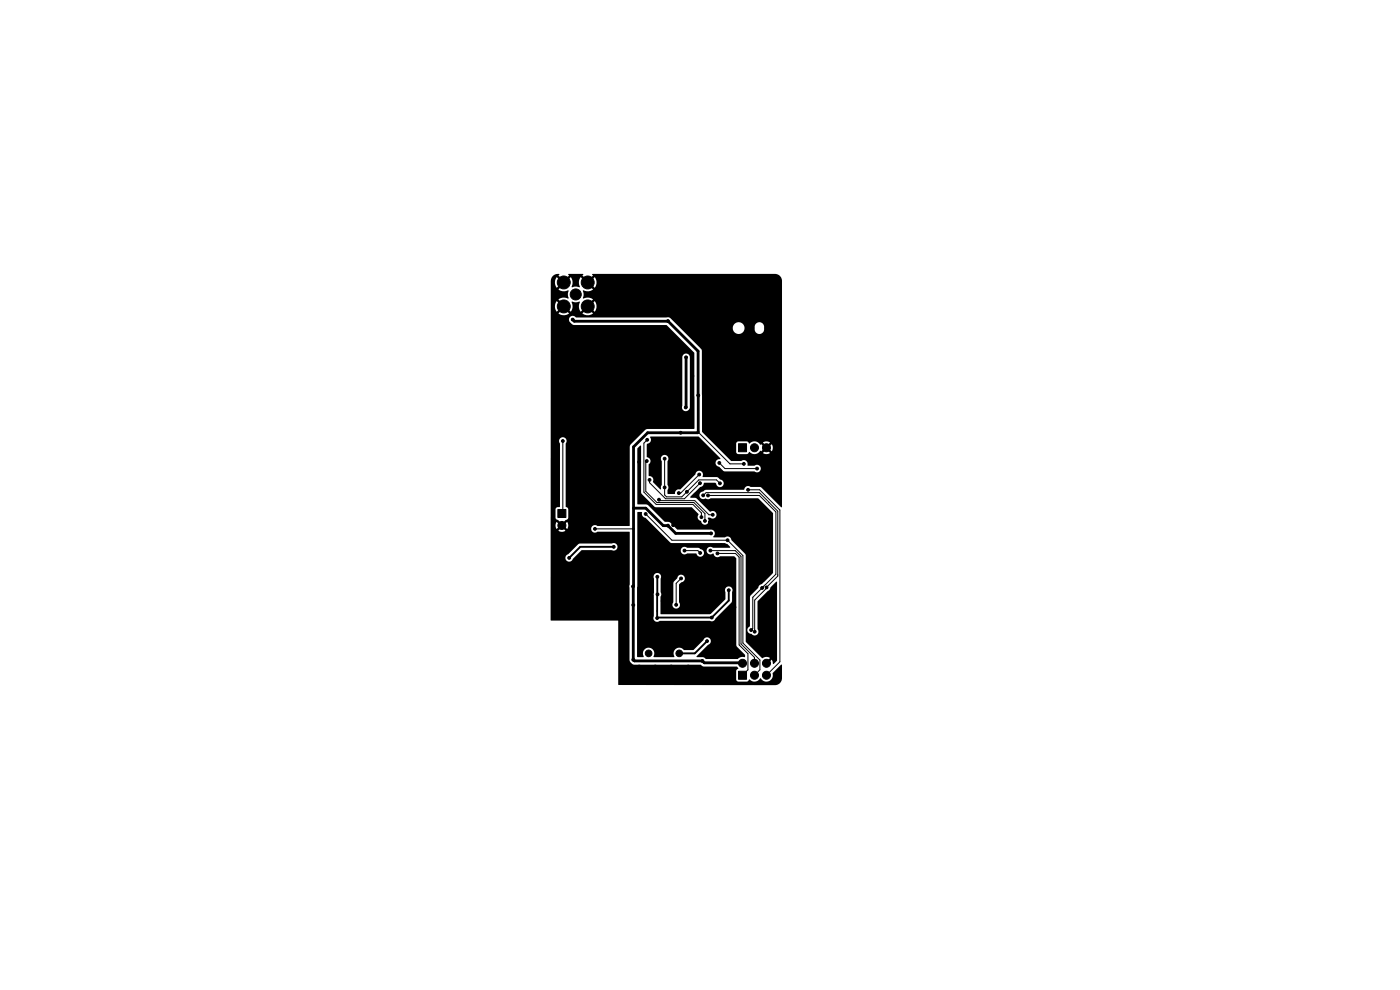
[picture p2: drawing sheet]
<svg xmlns="http://www.w3.org/2000/svg" width="297mm" height="210mm" viewBox="0 0 297 210" stroke-linecap="round" stroke-linejoin="round" font-family="sans-serif">
<g fill="#000" stroke="#000" stroke-width=".21">
<path d="M156.7 94.1h1.7v1.7h-1.7zM118.3 108.1h1.8v1.7h-1.8zM156.7 142.4h1.7v1.7h-1.7z"/>
<circle cx="119.6" cy="59.9" r="1.37"/>
<circle cx="124.7" cy="59.9" r="1.37"/>
<circle cx="127.8" cy="58.8" r=".3"/>
<circle cx="129.6" cy="58.8" r=".3"/>
<circle cx="131.4" cy="58.8" r=".3"/>
<circle cx="133.2" cy="58.8" r=".3"/>
<circle cx="135" cy="58.8" r=".3"/>
<circle cx="136.8" cy="58.8" r=".3"/>
<circle cx="138.6" cy="58.8" r=".3"/>
<circle cx="140.4" cy="58.8" r=".3"/>
<circle cx="144.8" cy="58.8" r=".3"/>
<circle cx="151.6" cy="58.8" r=".3"/>
<circle cx="158.3" cy="58.8" r=".3"/>
<circle cx="165" cy="58.8" r=".3"/>
<circle cx="117.4" cy="69.1" r=".3"/>
<circle cx="117.4" cy="75.3" r=".3"/>
<circle cx="119.6" cy="65" r="1.37"/>
<circle cx="121.5" cy="67.8" r=".3"/>
<circle cx="122.1" cy="62.5" r="1.17"/>
<circle cx="122.2" cy="73" r=".3"/>
<circle cx="122.6" cy="77.6" r=".3"/>
<circle cx="124.7" cy="65" r="1.37"/>
<circle cx="127.8" cy="66.8" r=".3"/>
<circle cx="130" cy="66.8" r=".3"/>
<circle cx="133.2" cy="66.8" r=".3"/>
<circle cx="134.8" cy="72.4" r=".3"/>
<circle cx="134.8" cy="77" r=".3"/>
<circle cx="137" cy="66.8" r=".3"/>
<circle cx="138.2" cy="69.8" r=".3"/>
<circle cx="141" cy="66.8" r=".3"/>
<circle cx="141.7" cy="68.1" r=".3"/>
<circle cx="143.2" cy="65.9" r=".3"/>
<circle cx="145.5" cy="75.8" r=".3"/>
<circle cx="146.9" cy="79.7" r=".3"/>
<circle cx="149.4" cy="70.6" r=".3"/>
<circle cx="149.4" cy="79.4" r=".3"/>
<circle cx="151.2" cy="79.4" r=".3"/>
<circle cx="152" cy="63.8" r=".3"/>
<circle cx="152.3" cy="77.8" r=".3"/>
<circle cx="153" cy="79.4" r=".3"/>
<circle cx="158" cy="63.8" r=".3"/>
<circle cx="164" cy="64" r=".3"/>
<circle cx="164.9" cy="77" r=".3"/>
<circle cx="164.9" cy="69.7" r=".3"/>
<circle cx="165" cy="62.2" r=".3"/>
<circle cx="117.4" cy="81.4" r=".3"/>
<circle cx="117.4" cy="93.8" r=".3"/>
<circle cx="117.4" cy="100" r=".3"/>
<circle cx="117.4" cy="87.6" r=".3"/>
<circle cx="119.4" cy="93.5" r=".3"/>
<circle cx="121.8" cy="81" r=".3"/>
<circle cx="122.2" cy="89" r=".3"/>
<circle cx="122.2" cy="93.8" r=".3"/>
<circle cx="122.2" cy="98" r=".3"/>
<circle cx="122.2" cy="84.6" r=".3"/>
<circle cx="124.6" cy="84.6" r=".3"/>
<circle cx="128.2" cy="88.4" r=".3"/>
<circle cx="129" cy="83.8" r=".3"/>
<circle cx="131" cy="91.2" r=".3"/>
<circle cx="133" cy="93.8" r=".3"/>
<circle cx="133" cy="98" r=".3"/>
<circle cx="134.8" cy="83.3" r=".3"/>
<circle cx="134.8" cy="90.8" r=".3"/>
<circle cx="134.8" cy="87.3" r=".3"/>
<circle cx="135.6" cy="98" r=".3"/>
<circle cx="137.2" cy="97.8" r=".3"/>
<circle cx="137.3" cy="93.3" r=".3"/>
<circle cx="139.9" cy="87.8" r=".3"/>
<circle cx="140.5" cy="95.1" r=".3"/>
<circle cx="141" cy="97.3" r=".3"/>
<circle cx="141.6" cy="85.7" r=".3"/>
<circle cx="143.6" cy="81.5" r=".3"/>
<circle cx="144.2" cy="98.2" r=".3"/>
<circle cx="144.4" cy="91.8" r=".3"/>
<circle cx="145.5" cy="86.4" r=".3"/>
<circle cx="146" cy="88.2" r=".3"/>
<circle cx="147.4" cy="94.4" r=".3"/>
<circle cx="148.1" cy="83.9" r=".3"/>
<circle cx="149.5" cy="89.3" r=".3"/>
<circle cx="150.6" cy="96.4" r=".3"/>
<circle cx="151.3" cy="89.3" r=".3"/>
<circle cx="152.6" cy="98.2" r=".3"/>
<circle cx="154.2" cy="96" r=".3"/>
<circle cx="157.8" cy="98.4" r=".3"/>
<circle cx="160.1" cy="95" r=".85"/>
<circle cx="160.6" cy="99.4" r=".3"/>
<circle cx="162.6" cy="95" r=".85"/>
<circle cx="164.9" cy="91.2" r=".3"/>
<circle cx="117.4" cy="112.3" r=".3"/>
<circle cx="117.4" cy="118.5" r=".3"/>
<circle cx="117.4" cy="106.1" r=".3"/>
<circle cx="117.4" cy="115" r=".3"/>
<circle cx="119.2" cy="111.5" r=".85"/>
<circle cx="120" cy="113.6" r=".3"/>
<circle cx="120.7" cy="118.3" r=".3"/>
<circle cx="121.2" cy="106.2" r=".3"/>
<circle cx="122.8" cy="113.6" r=".3"/>
<circle cx="125.4" cy="106.2" r=".3"/>
<circle cx="125.5" cy="118.1" r=".3"/>
<circle cx="126.2" cy="114.6" r=".3"/>
<circle cx="126.2" cy="112.2" r=".3"/>
<circle cx="127.2" cy="108.7" r=".3"/>
<circle cx="128.1" cy="109.8" r=".3"/>
<circle cx="129.4" cy="106.2" r=".3"/>
<circle cx="130.2" cy="116" r=".3"/>
<circle cx="130.5" cy="119.8" r=".3"/>
<circle cx="130.6" cy="118.4" r=".3"/>
<circle cx="132.8" cy="106.2" r=".3"/>
<circle cx="133" cy="101.6" r=".3"/>
<circle cx="135.8" cy="109.8" r=".3"/>
<circle cx="137" cy="109" r=".3"/>
<circle cx="137.8" cy="101.8" r=".3"/>
<circle cx="139.4" cy="118.6" r=".3"/>
<circle cx="139.8" cy="106" r=".3"/>
<circle cx="141" cy="103.4" r=".3"/>
<circle cx="141.4" cy="116.7" r=".3"/>
<circle cx="141.7" cy="111.5" r=".3"/>
<circle cx="142.3" cy="109.1" r=".3"/>
<circle cx="142.8" cy="111.4" r=".3"/>
<circle cx="143" cy="115.8" r=".3"/>
<circle cx="143.2" cy="101.8" r=".3"/>
<circle cx="144" cy="104.6" r=".3"/>
<circle cx="144.8" cy="102.4" r=".3"/>
<circle cx="145.2" cy="116.8" r=".3"/>
<circle cx="145.7" cy="104.3" r=".3"/>
<circle cx="146" cy="118.6" r=".3"/>
<circle cx="146.6" cy="109.2" r=".3"/>
<circle cx="146.6" cy="111.8" r=".3"/>
<circle cx="148.3" cy="100.7" r=".3"/>
<circle cx="148.5" cy="102.5" r=".3"/>
<circle cx="148.5" cy="117.3" r=".3"/>
<circle cx="148.8" cy="109.7" r=".3"/>
<circle cx="149.2" cy="105.1" r=".3"/>
<circle cx="149.5" cy="110.5" r=".3"/>
<circle cx="150.1" cy="118.4" r=".3"/>
<circle cx="150.2" cy="105.1" r=".3"/>
<circle cx="150.6" cy="110.7" r=".3"/>
<circle cx="150.7" cy="116.8" r=".3"/>
<circle cx="150.8" cy="113.1" r=".3"/>
<circle cx="151.2" cy="109.2" r=".3"/>
<circle cx="152.2" cy="117.4" r=".3"/>
<circle cx="152.7" cy="102.5" r=".3"/>
<circle cx="153" cy="115.6" r=".3"/>
<circle cx="153.1" cy="106.8" r=".3"/>
<circle cx="154.3" cy="114.6" r=".3"/>
<circle cx="155.4" cy="118.6" r=".3"/>
<circle cx="156.6" cy="102.5" r=".3"/>
<circle cx="156.8" cy="115" r=".3"/>
<circle cx="157.8" cy="108.8" r=".3"/>
<circle cx="158.4" cy="113" r=".3"/>
<circle cx="158.4" cy="110.6" r=".3"/>
<circle cx="158.7" cy="103.9" r=".3"/>
<circle cx="160.4" cy="106.6" r=".3"/>
<circle cx="163.4" cy="109" r=".3"/>
<circle cx="117.4" cy="124.7" r=".3"/>
<circle cx="117.4" cy="121.4" r=".3"/>
<circle cx="117.4" cy="130.8" r=".3"/>
<circle cx="117.4" cy="128.2" r=".3"/>
<circle cx="130.5" cy="130.8" r=".3"/>
<circle cx="130.5" cy="128.5" r=".3"/>
<circle cx="130.5" cy="122.5" r=".3"/>
<circle cx="130.6" cy="127" r=".3"/>
<circle cx="131.7" cy="134.5" r=".3"/>
<circle cx="131.7" cy="139.8" r=".3"/>
<circle cx="134.3" cy="124.4" r=".3"/>
<circle cx="134.3" cy="128.3" r=".3"/>
<circle cx="134.3" cy="139.9" r=".3"/>
<circle cx="135.8" cy="127.9" r=".3"/>
<circle cx="136.9" cy="134.5" r=".3"/>
<circle cx="137.4" cy="120.1" r=".3"/>
<circle cx="137.6" cy="138.6" r=".7"/>
<circle cx="139.4" cy="131.1" r=".3"/>
<circle cx="139.4" cy="122.3" r=".3"/>
<circle cx="139.5" cy="126.1" r=".3"/>
<circle cx="140.6" cy="127.5" r=".3"/>
<circle cx="140.8" cy="138.6" r=".3"/>
<circle cx="142.5" cy="121" r=".3"/>
<circle cx="143.4" cy="128.3" r=".3"/>
<circle cx="144.1" cy="138.6" r=".7"/>
<circle cx="144.5" cy="122.7" r=".3"/>
<circle cx="144.7" cy="126.8" r=".3"/>
<circle cx="144.7" cy="136.4" r=".3"/>
<circle cx="144.7" cy="132.5" r=".3"/>
<circle cx="148" cy="123.3" r=".3"/>
<circle cx="148.2" cy="133.4" r=".3"/>
<circle cx="148.9" cy="127.6" r=".3"/>
<circle cx="150" cy="136" r=".3"/>
<circle cx="151" cy="131" r=".3"/>
<circle cx="152.2" cy="134.8" r=".3"/>
<circle cx="152.2" cy="132.2" r=".3"/>
<circle cx="152.3" cy="127.8" r=".3"/>
<circle cx="153" cy="124.9" r=".3"/>
<circle cx="154.4" cy="138" r=".3"/>
<circle cx="154.6" cy="125.2" r=".3"/>
<circle cx="155.4" cy="123.6" r=".3"/>
<circle cx="155.6" cy="134.8" r=".3"/>
<circle cx="155.8" cy="128.8" r=".3"/>
<circle cx="159" cy="121.4" r=".3"/>
<circle cx="159.3" cy="133.6" r=".3"/>
<circle cx="160.1" cy="134" r=".3"/>
<circle cx="161.7" cy="124.7" r=".3"/>
<circle cx="162.6" cy="124.6" r=".3"/>
<circle cx="163" cy="138.1" r=".3"/>
<circle cx="163.4" cy="120" r=".3"/>
<circle cx="164.1" cy="129.6" r=".3"/>
<circle cx="131.7" cy="144.6" r=".3"/>
<circle cx="135.6" cy="141.4" r=".3"/>
<circle cx="137" cy="144.6" r=".3"/>
<circle cx="139" cy="141.4" r=".3"/>
<circle cx="142.4" cy="141.4" r=".3"/>
<circle cx="142.8" cy="144.6" r=".3"/>
<circle cx="146" cy="141.4" r=".3"/>
<circle cx="149" cy="140.2" r=".3"/>
<circle cx="157.5" cy="140.7" r=".85"/>
<circle cx="160.1" cy="143.2" r=".85"/>
<circle cx="160.1" cy="140.7" r=".85"/>
<circle cx="162.6" cy="140.7" r=".85"/>
<circle cx="162.6" cy="143.2" r=".85"/>
</g>
<g fill="none" stroke="#000" stroke-width=".21">
<path d="M119.4 93.6v15.1l-.2 .2M137.2 97.8l-.2 .2v6.2l2.4 2.4h7.8l2.3 2.3v1.6M137.3 93.3l-.7 .7v10.4l2.6 2.6h7.8l1.8 1.8v.9M141 97.3v7.7l.4 .4h3.2l3.6-3.6h3.8l.7 .7M148.1 91.7l6.8 6.7h2.9M152.6 98.2l1.2 1.2h6.8M126.2 112.2h8.2M137 109l5.5 5.6h11.8M137.8 101.8v.6l3.4 3.4h4l3.3-3.3M139.8 106l.2 .2h7.4l3 3h.8M145.2 116.8h2.8l.5 .5M145.6 104.2l.1 .1"/>
<path d="M148.3 100.7l-3.9 3.9h-.4M148.3 100.7h.1M149.2 105.1l.6-.6h11.3l2 2M150.2 105.1h10.9l3.5 3.5v13.2l-2.2 2.2M150.7 116.8h5.3l1.2 1.2v18.6l2.9 2.9v1.2M152.2 117.4h3.8l.8 .8v18.6l1.9 1.9v3.4l-1.2 1.1M154.3 114.6l3.3 3.3v18.5l3.6 3.6v2.1l-1.1 1.1M154.3 114.6h.1M158.7 103.9h2.4l4.4 4.3v32.2l-2.9 2.8M163.1 106.6l1.9 1.8v13.8l-4.9 5.1v6.7M163.1 106.5v.1M134.3 124.4h.1"/>
<path d="M139.5 126.1l-.1 .1M144.5 122.7l-1.1 1v4.6M162 124.4l-2.3 2.3v6.6l-.4 .4M162 124.4h.1M162.4 124l-.4 .4M162.4 124h.1M165 122h.1"/>
</g>
<path d="M130.2 116h-7.1l-2.4 2.3M139.4 126.2v4.9M139.4 131.1h.1M139.4 122.3l.1 3.8M150 136l-2.6 2.6h-3.3M154.6 125.2v2.2l-3.6 3.6h-11.5l-.1 .1" fill="none" stroke="#000" stroke-width=".4"/>
<path d="M121.5 67.8l.3 .3h19.9l6.4 6.4v17.2l-.1 .1h-10.6l-3 3-.1 29.6M145.5 75.8v10.6M134.4 107.8h2.6l3.7 3.7h1l1.6 1.6h7.5M134.3 124.4v15.5l.3 .3h14.4l.4 .4 8.1 .1" fill="none" stroke="#000" stroke-width=".6"/>
<path d="M117.2 58.6a1.2 1.2 0 0 1 1.5-.4l-.2 .2 .7 .8-.4 .3-.7-.7-.1 .1a1.86 1.86 0 0 0 .1 2.2l.7-.8 .4 .4-.7 .7 .1 .1a2.95 2.95 0 0 0 2 .1l-.1 1 .1 .6-.1 .1a1.86 1.86 0 0 0-2 .2l.7 .7-.4 .4-.7-.7-.1 .1a1.86 1.86 0 0 0 .1 2.1l.7-.7 .4 .4-.7 .7 .1 .1a1.86 1.86 0 0 0 2.1-.1l-.7-.7 .4-.4 .7 .7 .1-.1a2.95 2.95 0 0 0 .1-2h.1a1.8 1.8 0 0 0 1.5 0l.1 .1a1.86 1.86 0 0 0 .2 2l.7-.7 .4 .4-.8 .7 .1 .1a1.86 1.86 0 0 0 2.2-.1l-.7-.7 .3-.4 .8 .7v-.1a1.86 1.86 0 0 0 0-2.1l-.8 .7-.3-.4 .7-.7-.1-.1a2.95 2.95 0 0 0-2-.1v-.1a1.8 1.8 0 0 0-.1-1.5l.2-.1a1.86 1.86 0 0 0 2-.2l-.7-.7 .3-.4 .8 .8v-.1a1.86 1.86 0 0 0 0-2.2l-.8 .7-.3-.3 .7-.8-.2-.1 .1-.2h38.7a1.5 1.5 0 0 1 1.5 1.5v48h-.2l-4.2-4.2-2.2-.1a.94 .94 0 0 0-1.5 .6h-8.1l-.5 .4a.83 .83 0 0 0-.7 1.1 .83 .83 0 0 0 1.2 .4l.6 .1 .5-.2h10l3.2 3.1v12.7l-2.4 2.4a.87 .87 0 0 0-.8 .8l-1.6 1.6-.1 .3v6.3a.85 .85 0 0 0-.5 1 .85 .85 0 0 0 .9 .6 .82 .82 0 0 0 1.1 .1 .82 .82 0 0 0 .1-1.2v-5.9l2.5-2.4 .3-.5 1.3-1.2v16.8l-.7 .7-.4-1-.6 .7-.4-.4 .7-.6a1.77 1.77 0 0 0-1.7 0l-3.5-3.5v-18.3l-.1-.3-3-3a.81 .81 0 0 0-1.3-.5l-2.5-.1a.9 .9 0 0 0 .3-.9 .9 .9 0 0 0-.7-.7h-7.2l-1.6-1.5-1.1-.1-3.6-3.6-2.2-.2v-11.7l.6-.7 .2 .1v9.9l.1 .3 2.9 2.8h7.7l1.5 1.4a.99 .99 0 0 0 .5 1.6 .83 .83 0 0 0 1.2 .5 .83 .83 0 0 0 .3-1.3h.4a.84 .84 0 0 0 1.2-.1 .84 .84 0 0 0 0-1.1 .84 .84 0 0 0-1.2-.1l-2.8-2.8-1.4-.2 2.2-2.2a1.16 1.16 0 0 0 .8-.9h2.3l.2 .2a.81 .81 0 0 0 .9 .7 .81 .81 0 0 0 .7-.8 .81 .81 0 0 0-.8-.8l-.6-.5-3.1-.1a.84 .84 0 0 0-.4-1.2 .84 .84 0 0 0-1.1 .8l-3.3 3.1a.91 .91 0 0 0-1.1 1h-1.4l-.1-.1v-.7l.2-.5-.2-.7v-5a.81 .81 0 0 0-.1-1.1 .81 .81 0 0 0-1.1 .1 .81 .81 0 0 0 0 1.1v4.9l-.2 1h-.2l-1.5-1.6a.91 .91 0 0 0-.9-1.3v-2.3a.93 .93 0 0 0 .4-1 .93 .93 0 0 0-.8-.7v-2.7a1.03 1.03 0 0 0 .7-1.5l10.3-.1 4.6 4.6v.2a.84 .84 0 0 0-1 .7 .84 .84 0 0 0 .8 .9l1.1 1h6.4a.81 .81 0 0 0 1.1-.1 .81 .81 0 0 0-.1-1.1 .81 .81 0 0 0-1.1 0h-1.4a.9 .9 0 0 0-.3-1 .9 .9 0 0 0-1.1 0h-2.1l-3.7-3.7h4.8v1.8l.2 .4h2.1l.4-.4a1.57 1.57 0 0 0 2.4-.3l.2 .1 .6-.6 .4 .4-.6 .6a1.34 1.34 0 0 0 1.5 0l-.7-.6 .4-.4 .7 .6a1.34 1.34 0 0 0-.1-1.5l-.6 .7-.4-.4 .6-.7a1.34 1.34 0 0 0-1.5 .1l.7 .6-.4 .4-.6-.7-.1 .1a1.6 1.6 0 0 0-2-.5l-.4 .3-.5-.5h-1.9l-.3 .2-.1 .3h-4.8l-2.4-2.4-.1-17.4-4.7-4.8h11.2a1.25 1.25 0 0 0 1.1 1.3 1.25 1.25 0 0 0 1.4-.9h2.2v.2a1.01 1.01 0 0 0 1.1 .8 1.01 1.01 0 0 0 .9-1v-.8a1.01 1.01 0 0 0-1.1-.8 1.01 1.01 0 0 0-.9 1v.6h-2.2a1.25 1.25 0 0 0-1-1.5 1.25 1.25 0 0 0-1.5 1.1h-11.2l-2-2-.4-.2h-19.6a.81 .81 0 0 0-1.2-.1 .81 .81 0 0 0-.1 1.1l.9 .6h19.6l5.9 6v16l-10.1 .1-3.4 3.3-.2 .4v16.8l-6.8 .1a.82 .82 0 0 0-1.2 0 .82 .82 0 0 0 0 1.2 .82 .82 0 0 0 1.2 0l6.8 .1-.1 27.1 .6 .8 .4 .2h14.1l.7 .4h7l.3 .4-.4 .5v1.8l.1 .3 .3 .2h1.9l.4-.5a1.57 1.57 0 0 0 2.4-.2 1.42 1.42 0 0 0 1.8 .6 1.42 1.42 0 0 0 .8-1.7l1.9-1.8 .1 2.8a1.5 1.5 0 0 1-1.5 1.5h-33.2l-.1-13.7h-14.3v-13.3h3.1a.81 .81 0 0 0 .7 .8 .81 .81 0 0 0 .9-.6l1.9-1.8h6.4a.81 .81 0 0 0 1.2-.7 .81 .81 0 0 0-1.2-.7h-6.9l-2.7 2.4-.3 .6h-3.1v-10.3h1l.1 2 1.2 1-.4 .3-.7-.5a1.34 1.34 0 0 0 .1 1.4l.6-.6 .4 .3-.6 .7a1.34 1.34 0 0 0 1.5 0l-.7-.7 .4-.3 .7 .6a1.34 1.34 0 0 0-.1-1.5l-.6 .6-.4-.3 .7-.7 .4-.2 .2-.3-.1-1.8-.5-.5v-13.4a.81 .81 0 0 0-.1-1.2 .81 .81 0 0 0-1.1 .1 .81 .81 0 0 0 0 1.1v13.4l-.7 .1-.3 .4h-1v-21.7h27.9v.2a.84 .84 0 0 0 .8 .7 .84 .84 0 0 0 .8-.8v-10.8a.8 .8 0 0 0-.8-.6 .8 .8 0 0 0-.8 .7v10.6h-27.9v-26.7zM120.6 58.1h3l.2 .1-.3 .2 .8 .8-.4 .3-.7-.7a2.14 2.14 0 0 0-.2 2.1l-1-.1-.6 .2-.1-.2a1.86 1.86 0 0 0-.2-2l-.7 .7-.4-.3 .7-.8zM135.2 108.7h1a.89 .89 0 0 0 .8 1.2l5.3 5.3h11.5l.5 .2 .6 .6-.1 .2h-3.5a.83 .83 0 0 0-1.2 .1 .83 .83 0 0 0 .1 1.2 .83 .83 0 0 0 1.1-.1 .87 .87 0 0 0 1.5 .6h2.9l.5 .5v18.4l.1 .3 1.7 1.7 .1 .5h-.9l-.7 .4h-6.7l-.6-.4h-1.4v-.2l2.4-2.4a.81 .81 0 0 0 .3-1.4 .81 .81 0 0 0-1.3 .4l-2.1 2.1h-2a1.27 1.27 0 0 0-1.7-.3 1.27 1.27 0 0 0-.3 1.8h-4.4a1.39 1.39 0 0 0-.8-2 1.28 1.28 0 0 0-1.3 .6 1.28 1.28 0 0 0 0 1.4h-1.3l-.2-.1v-8.3h3.5a.83 .83 0 0 0 .5 .8 .83 .83 0 0 0 .9-.1h10.6a.82 .82 0 0 0 1.2-.5l3.4-3.5 .1-2.1a.81 .81 0 0 0-.7-1.2 .81 .81 0 0 0-.7 1.2v1.5l-3.3 3.2-10.5-.1v-2h2.5v.2a.82 .82 0 0 0 1.2 .6 .82 .82 0 0 0 .2-1.3v-3.7l.6-.5a.82 .82 0 0 0 .7-.9 .82 .82 0 0 0-.9-.7 .82 .82 0 0 0-.7 .8l-.9 1v4l-.2 .5h-2.5v-1.6l.2-.4-.2-.6v-2.8a.81 .81 0 0 0-.7-1.3 .81 .81 0 0 0-.7 1.3l-.1 8.2h-3.5l.1-14.3h9.2a.83 .83 0 0 0 .5 .8 .83 .83 0 0 0 .9-.1h1.9a.83 .83 0 0 0 .9 .7 .83 .83 0 0 0 .8-.9 .83 .83 0 0 0-.9-.8l-.4-.2h-2.4a.8 .8 0 0 0-1.3 .5h-9.2z" fill="#000"/>
</svg>
